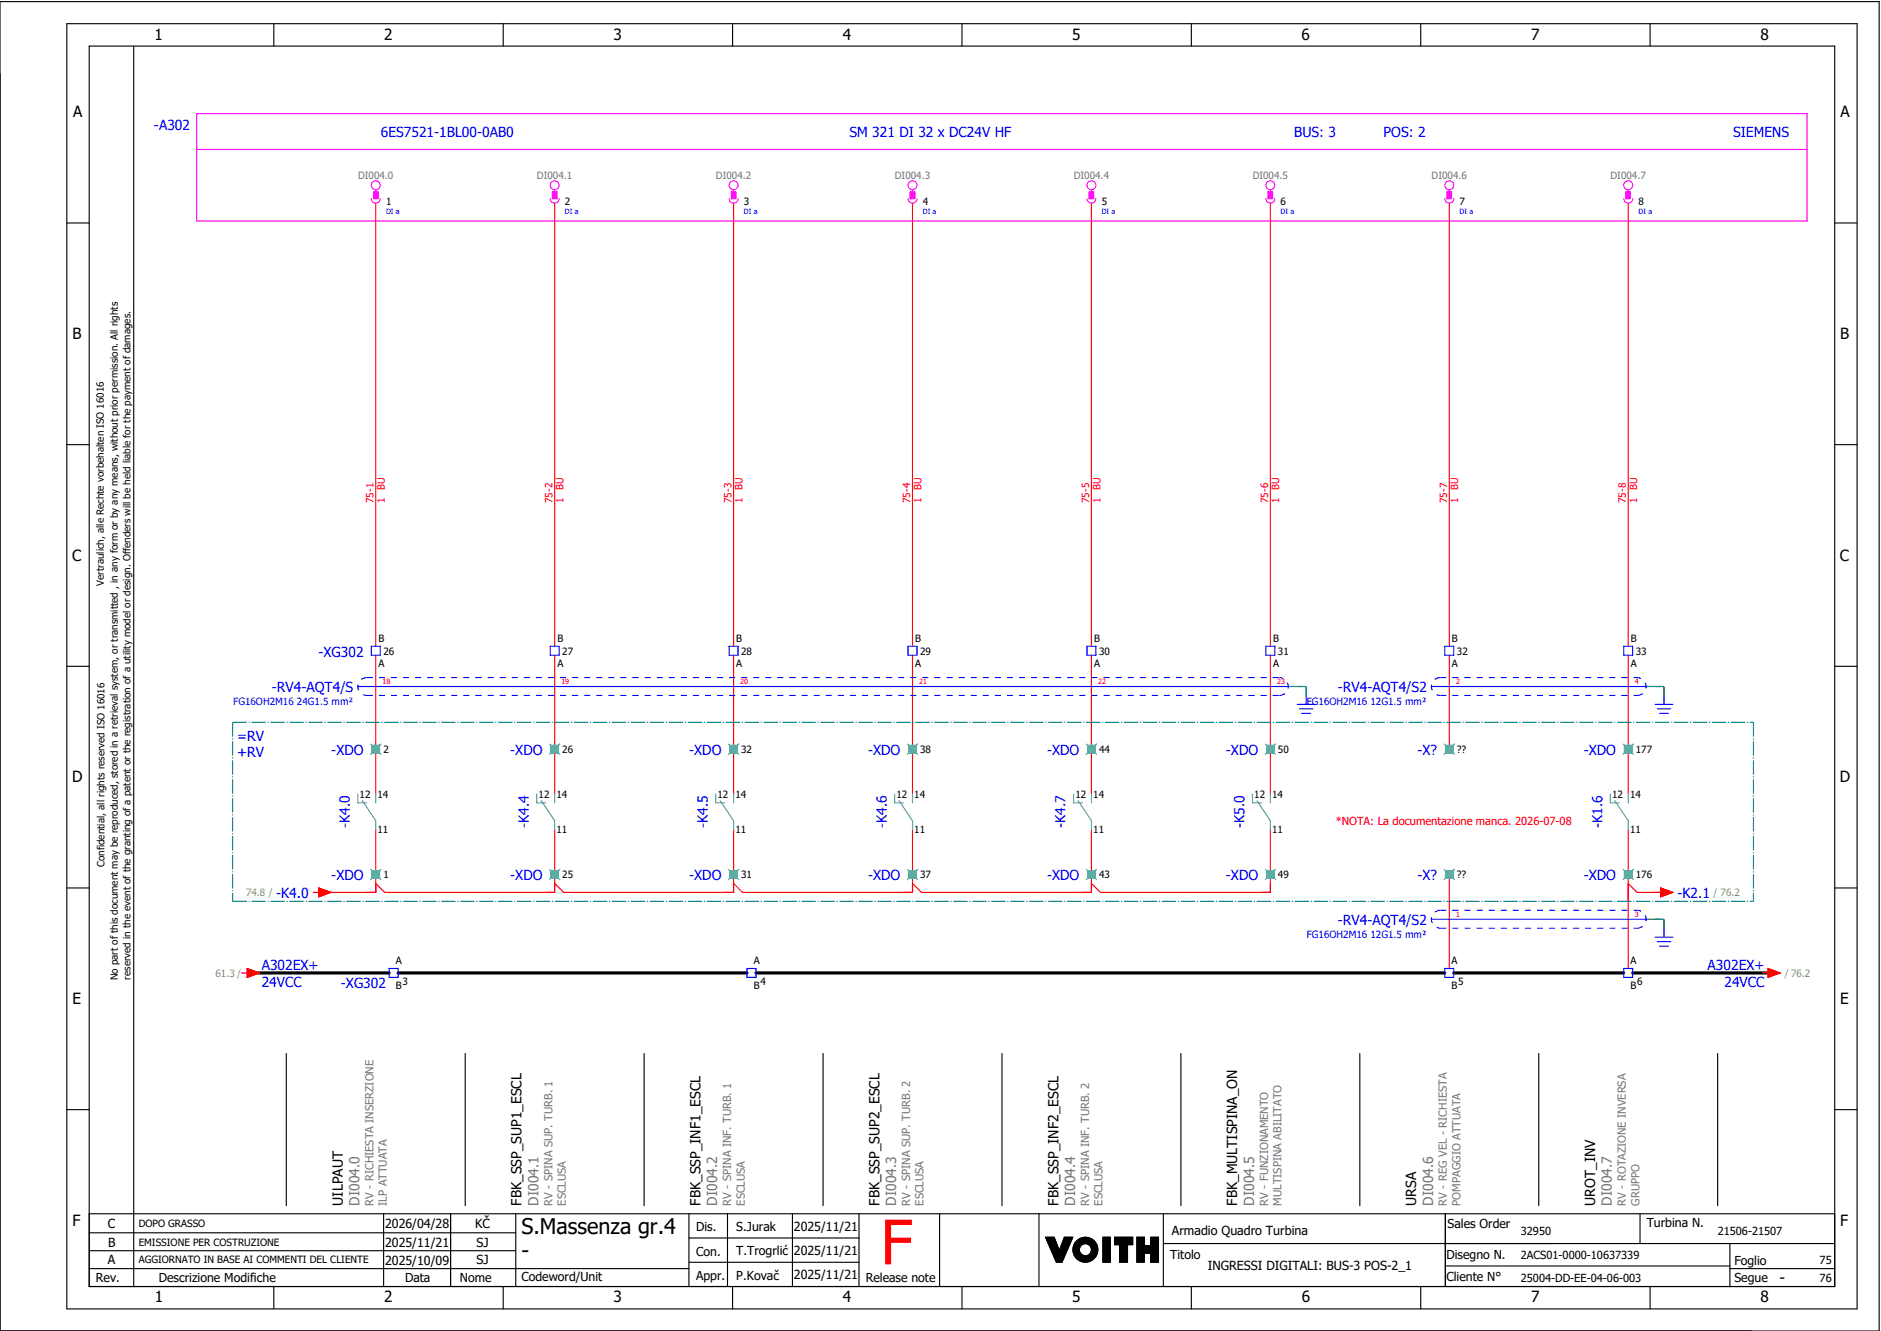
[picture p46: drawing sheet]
<svg xmlns="http://www.w3.org/2000/svg" width="421mm" height="297mm" viewBox="0 0 421 297" stroke-linecap="round" stroke-linejoin="round" font-family="sans-serif">
<defs><g id="words">
<text font-size="13.8" fill="#f00" x="196.9" y="282.5">F</text>
<g font-size="4.8">
<text x="116.6" y="275.8">S.Massenza gr.4</text>
<text x="116.6" y="281.1">-</text>
</g>
<g font-size="3.4">
<text x="34.5" y="9">1</text>
<text x="85.9" y="9">2</text>
<text x="137.1" y="9">3</text>
<text x="188.4" y="9">4</text>
<text x="239.7" y="9">5</text>
<text x="291" y="9">6</text>
<text x="342.3" y="9">7</text>
<text x="393.5" y="9">8</text>
<text x="16.3" y="26.2">A</text>
<text x="411.5" y="26.2">A</text>
<text x="16.2" y="75.8">B</text>
<text x="411.4" y="75.8">B</text>
<text x="16.1" y="125.3">C</text>
<text x="411.3" y="125.3">C</text>
<text x="16.1" y="174.8">D</text>
<text x="411.3" y="174.8">D</text>
<text x="16.2" y="224.4">E</text>
<text x="411.4" y="224.4">E</text>
<text x="16.2" y="273.9">F</text>
<text x="411.4" y="273.9">F</text>
<text x="397.8" y="286.6">-</text>
<text x="34.6" y="291">1</text>
<text x="85.9" y="291">2</text>
<text x="137.2" y="291">3</text>
<text x="188.4" y="291">4</text>
<text x="239.7" y="291">5</text>
<text x="291" y="291">6</text>
<text x="342.3" y="291">7</text>
<text x="393.6" y="291">8</text>
</g>
<g font-size="3.1" fill="#00f">
<text x="34.4" y="29">-A302</text>
<text x="85.1" y="30.6">6ES7521-1BL00-0AB0</text>
<text x="189.9" y="30.6">SM 321 DI 32 x DC24V HF</text>
<text x="289.3" y="30.6">BUS: 3</text>
<text x="309.3" y="30.6">POS: 2</text>
<text x="387.4" y="30.6">SIEMENS</text>
<text x="71.2" y="146.7">-XG302</text>
<text x="60.8" y="154.6">-RV4-AQT4/S</text>
<text x="299.1" y="154.6">-RV4-AQT4/S2</text>
<text x="53" y="165.5">=RV</text>
<text x="53" y="169.3">+RV</text>
<text x="74.1" y="168.7">-XDO</text>
<text x="114.1" y="168.7">-XDO</text>
<text x="154.1" y="168.7">-XDO</text>
<text x="194.1" y="168.7">-XDO</text>
<text x="234.1" y="168.7">-XDO</text>
<text x="274.1" y="168.7">-XDO</text>
<text x="316.9" y="168.7">-X?</text>
<text x="354.1" y="168.7">-XDO</text>
<text x="78.2" y="185" transform="rotate(-90 78.2 185)">-K4.0</text>
<text x="118.2" y="185" transform="rotate(-90 118.2 185)">-K4.4</text>
<text x="158.2" y="185" transform="rotate(-90 158.2 185)">-K4.5</text>
<text x="198.2" y="185" transform="rotate(-90 198.2 185)">-K4.6</text>
<text x="238.2" y="185" transform="rotate(-90 238.2 185)">-K4.7</text>
<text x="278.2" y="185" transform="rotate(-90 278.2 185)">-K5.0</text>
<text x="358.2" y="185" transform="rotate(-90 358.2 185)">-K1.6</text>
<text x="74.1" y="196.7">-XDO</text>
<text x="114.1" y="196.7">-XDO</text>
<text x="154.1" y="196.7">-XDO</text>
<text x="194.1" y="196.7">-XDO</text>
<text x="234.1" y="196.7">-XDO</text>
<text x="274.1" y="196.7">-XDO</text>
<text x="316.9" y="196.7">-X?</text>
<text x="354.1" y="196.7">-XDO</text>
<text x="61.7" y="200.6">-K4.0</text>
<text x="375" y="200.6">-K2.1</text>
<text x="299.1" y="206.6">-RV4-AQT4/S2</text>
<text x="58.5" y="216.6">A302EX+</text>
<text x="58.5" y="220.5">24VCC</text>
<text x="76.2" y="220.7">-XG302</text>
<text x="381.7" y="216.8">A302EX+</text>
<text x="385.5" y="220.5">24VCC</text>
</g>
<g font-size="3.1">
<text x="76.6" y="269.4" transform="rotate(-90 76.6 269.4)">UILPAUT</text>
<text x="116.6" y="269.4" transform="rotate(-90 116.6 269.4)">FBK_SSP_SUP1_ESCL</text>
<text x="156.6" y="269.4" transform="rotate(-90 156.6 269.4)">FBK_SSP_INF1_ESCL</text>
<text x="196.6" y="269.4" transform="rotate(-90 196.6 269.4)">FBK_SSP_SUP2_ESCL</text>
<text x="236.6" y="269.4" transform="rotate(-90 236.6 269.4)">FBK_SSP_INF2_ESCL</text>
<text x="276.6" y="269.4" transform="rotate(-90 276.6 269.4)">FBK_MULTISPINA_ON</text>
<text x="316.6" y="269.4" transform="rotate(-90 316.6 269.4)">URSA</text>
<text x="356.6" y="269.4" transform="rotate(-90 356.6 269.4)">UROT_INV</text>
</g>
<g font-size="3.1" fill="#767676">
<text x="80.4" y="269.4" transform="rotate(-90 80.4 269.4)">DI004.0</text>
<text x="120.4" y="269.4" transform="rotate(-90 120.4 269.4)">DI004.1</text>
<text x="160.4" y="269.4" transform="rotate(-90 160.4 269.4)">DI004.2</text>
<text x="200.4" y="269.4" transform="rotate(-90 200.4 269.4)">DI004.3</text>
<text x="240.4" y="269.4" transform="rotate(-90 240.4 269.4)">DI004.4</text>
<text x="280.4" y="269.4" transform="rotate(-90 280.4 269.4)">DI004.5</text>
<text x="320.4" y="269.4" transform="rotate(-90 320.4 269.4)">DI004.6</text>
<text x="360.4" y="269.4" transform="rotate(-90 360.4 269.4)">DI004.7</text>
</g>
<g font-size="2.8">
<text x="24.1" y="274.4">C</text>
<text x="86.1" y="274.4">2026/04/28</text>
<text x="106.2" y="274.4">KČ</text>
<text x="155.6" y="275.1">Dis.</text>
<text x="164.6" y="275.1">S.Jurak</text>
<text x="177.5" y="275">2025/11/21</text>
<text x="262" y="275.8">Armadio Quadro Turbina</text>
<text x="323.6" y="274.3">Sales Order</text>
<text x="368.1" y="274.2">Turbina N.</text>
<text x="24.2" y="278.6">B</text>
<text x="86.1" y="278.6">2025/11/21</text>
<text x="106.5" y="278.6">SJ</text>
<text x="155.6" y="280.5">Con.</text>
<text x="164.6" y="280.5">T.Trogrlić</text>
<text x="177.5" y="280.4">2025/11/21</text>
<text x="261.6" y="281.3">Titolo</text>
<text x="323.4" y="281.2">Disegno N.</text>
<text x="21.4" y="286.5">Rev.</text>
<text x="24.1" y="282.5">A</text>
<text x="35.5" y="286.4">Descrizione Modifiche</text>
<text x="86.1" y="282.6">2025/10/09</text>
<text x="90.5" y="286.5">Data</text>
<text x="102.8" y="286.5">Nome</text>
<text x="106.5" y="282.5">SJ</text>
<text x="116.6" y="286.3">Codeword/Unit</text>
<text x="155.6" y="286">Appr.</text>
<text x="164.6" y="285.9">P.Kovač</text>
<text x="177.5" y="285.8">2025/11/21</text>
<text x="193.5" y="286.5">Release note</text>
<text x="270" y="283.8">INGRESSI DIGITALI: BUS-3 POS-2_1</text>
<text x="323.4" y="286.2">Cliente N°</text>
<text x="387.7" y="286.5">Segue</text>
<text x="387.7" y="282.6">Foglio</text>
</g>
<text font-size="2.5" fill="#f00" x="298.6" y="184.4">*NOTA: La documentazione manca. 2026-07-08</text>
<g font-size="2.5" fill="#767676">
<text x="83.5" y="269.4" transform="rotate(-90 83.5 269.4)">RV - RICHIESTA INSERZIONE</text>
<text x="86.5" y="269.4" transform="rotate(-90 86.5 269.4)">ILP ATTUATA</text>
<text x="123.5" y="269.4" transform="rotate(-90 123.5 269.4)">RV - SPINA SUP. TURB. 1</text>
<text x="126.5" y="269.4" transform="rotate(-90 126.5 269.4)">ESCLUSA</text>
<text x="163.5" y="269.4" transform="rotate(-90 163.5 269.4)">RV - SPINA INF. TURB. 1</text>
<text x="166.5" y="269.4" transform="rotate(-90 166.5 269.4)">ESCLUSA</text>
<text x="203.5" y="269.4" transform="rotate(-90 203.5 269.4)">RV - SPINA SUP. TURB. 2</text>
<text x="206.5" y="269.4" transform="rotate(-90 206.5 269.4)">ESCLUSA</text>
<text x="243.5" y="269.4" transform="rotate(-90 243.5 269.4)">RV - SPINA INF. TURB. 2</text>
<text x="246.5" y="269.4" transform="rotate(-90 246.5 269.4)">ESCLUSA</text>
<text x="283.5" y="269.4" transform="rotate(-90 283.5 269.4)">RV - FUNZIONAMENTO</text>
<text x="286.5" y="269.4" transform="rotate(-90 286.5 269.4)">MULTISPINA ABILITATO</text>
<text x="323.5" y="269.4" transform="rotate(-90 323.5 269.4)">RV - REG VEL - RICHIESTA</text>
<text x="326.5" y="269.4" transform="rotate(-90 326.5 269.4)">POMPAGGIO ATTUATA</text>
<text x="363.5" y="269.4" transform="rotate(-90 363.5 269.4)">RV - ROTAZIONE INVERSA</text>
<text x="366.5" y="269.4" transform="rotate(-90 366.5 269.4)">GRUPPO</text>
</g>
<g font-size="2.5">
<text x="340" y="275.9">32950</text>
<text x="384" y="275.9">21506-21507</text>
<text x="340" y="281.4">2ACS01-0000-10637339</text>
<text x="340" y="286.4">25004-DD-EE-04-06-003</text>
<text x="406.8" y="282.4">75</text>
<text x="406.8" y="286.4">76</text>
</g>
<g font-size="2.2" fill="#767676">
<text x="80" y="39.9">DI004.0</text>
<text x="120" y="39.9">DI004.1</text>
<text x="160" y="39.9">DI004.2</text>
<text x="200" y="39.9">DI004.3</text>
<text x="240" y="39.9">DI004.4</text>
<text x="280" y="39.9">DI004.5</text>
<text x="320" y="39.9">DI004.6</text>
<text x="360" y="39.9">DI004.7</text>
</g>
<g font-size="2.2">
<text x="86.3" y="45.8">1</text>
<text x="126.3" y="45.8">2</text>
<text x="166.3" y="45.8">3</text>
<text x="206.3" y="45.8">4</text>
<text x="246.3" y="45.8">5</text>
<text x="286.3" y="45.8">6</text>
<text x="326.3" y="45.8">7</text>
<text x="366.3" y="45.8">8</text>
<text x="23.2" y="130.9" transform="rotate(-90 23.2 130.9)">Vertraulich, alle Rechte vorbehalten ISO 16016</text>
<text x="84.6" y="143.4">B</text>
<text x="124.6" y="143.4">B</text>
<text x="164.6" y="143.4">B</text>
<text x="204.6" y="143.4">B</text>
<text x="244.6" y="143.4">B</text>
<text x="284.6" y="143.4">B</text>
<text x="324.6" y="143.4">B</text>
<text x="364.6" y="143.4">B</text>
<text x="84.6" y="149.1">A</text>
<text x="85.7" y="146.3">26</text>
<text x="124.6" y="149.1">A</text>
<text x="125.7" y="146.3">27</text>
<text x="164.6" y="149.1">A</text>
<text x="165.7" y="146.3">28</text>
<text x="204.6" y="149.1">A</text>
<text x="205.7" y="146.3">29</text>
<text x="244.6" y="149.1">A</text>
<text x="245.7" y="146.3">30</text>
<text x="284.6" y="149.1">A</text>
<text x="285.7" y="146.3">31</text>
<text x="324.6" y="149.1">A</text>
<text x="325.7" y="146.3">32</text>
<text x="364.6" y="149.1">A</text>
<text x="365.7" y="146.3">33</text>
<text x="85.7" y="168.3">2</text>
<text x="125.7" y="168.3">26</text>
<text x="165.7" y="168.3">32</text>
<text x="205.7" y="168.3">38</text>
<text x="245.7" y="168.3">44</text>
<text x="285.7" y="168.3">50</text>
<text x="325.7" y="168.3">??</text>
<text x="365.7" y="168.3">177</text>
<text x="80.4" y="178.3">12</text>
<text x="84.4" y="178.3">14</text>
<text x="120.4" y="178.3">12</text>
<text x="124.4" y="178.3">14</text>
<text x="160.4" y="178.3">12</text>
<text x="164.4" y="178.3">14</text>
<text x="200.4" y="178.3">12</text>
<text x="204.4" y="178.3">14</text>
<text x="240.4" y="178.3">12</text>
<text x="244.4" y="178.3">14</text>
<text x="280.4" y="178.3">12</text>
<text x="284.4" y="178.3">14</text>
<text x="360.4" y="178.3">12</text>
<text x="364.4" y="178.3">14</text>
<text x="84.4" y="186.2">11</text>
<text x="124.4" y="186.2">11</text>
<text x="164.4" y="186.2">11</text>
<text x="204.4" y="186.2">11</text>
<text x="244.4" y="186.2">11</text>
<text x="284.4" y="186.2">11</text>
<text x="364.4" y="186.2">11</text>
<text x="23.4" y="193.7" transform="rotate(-90 23.4 193.7)">Confidential, all rights reserved ISO 16016</text>
<text x="85.7" y="196.3">1</text>
<text x="125.7" y="196.3">25</text>
<text x="165.7" y="196.3">31</text>
<text x="205.7" y="196.3">37</text>
<text x="245.7" y="196.3">43</text>
<text x="285.7" y="196.3">49</text>
<text x="325.7" y="196.3">??</text>
<text x="365.7" y="196.3">176</text>
<text x="88.5" y="215.4">A</text>
<text x="168.5" y="215.4">A</text>
<text x="324.5" y="215.4">A</text>
<text x="364.5" y="215.4">A</text>
<text x="26.4" y="219" transform="rotate(-90 26.4 219)">No part of this document may be reproduced, stored in a retrieval system, or transmitted , in any form or by any means, without prior permission. All rights</text>
<text x="29.2" y="218.9" transform="rotate(-90 29.2 218.9)">reserved in the event of the granting of a patent or the registration of a utility model or design. Offenders will be held liable for the payment of damages.</text>
<text x="88.5" y="220.9">B</text>
<text x="90" y="220">3</text>
<text x="168.5" y="220.9">B</text>
<text x="170" y="220">4</text>
<text x="324.5" y="220.9">B</text>
<text x="326" y="220">5</text>
<text x="364.5" y="220.9">B</text>
<text x="366" y="220">6</text>
<text x="31" y="274.2">DOPO GRASSO</text>
<text x="31" y="278.3">EMISSIONE PER COSTRUZIONE</text>
<text x="31" y="282.3">AGGIORNATO IN BASE AI COMMENTI DEL CLIENTE</text>
</g>
<g font-size="2.2" fill="#f00">
<text x="83.5" y="112.4" transform="rotate(-90 83.5 112.4)">75-1</text>
<text x="86" y="112.4" transform="rotate(-90 86 112.4)">1</text>
<text x="86" y="109.4" transform="rotate(-90 86 109.4)">BU</text>
<text x="123.5" y="112.4" transform="rotate(-90 123.5 112.4)">75-2</text>
<text x="126" y="112.4" transform="rotate(-90 126 112.4)">1</text>
<text x="126" y="109.4" transform="rotate(-90 126 109.4)">BU</text>
<text x="163.5" y="112.4" transform="rotate(-90 163.5 112.4)">75-3</text>
<text x="166" y="112.4" transform="rotate(-90 166 112.4)">1</text>
<text x="166" y="109.4" transform="rotate(-90 166 109.4)">BU</text>
<text x="203.5" y="112.4" transform="rotate(-90 203.5 112.4)">75-4</text>
<text x="206" y="112.4" transform="rotate(-90 206 112.4)">1</text>
<text x="206" y="109.4" transform="rotate(-90 206 109.4)">BU</text>
<text x="243.5" y="112.4" transform="rotate(-90 243.5 112.4)">75-5</text>
<text x="246" y="112.4" transform="rotate(-90 246 112.4)">1</text>
<text x="246" y="109.4" transform="rotate(-90 246 109.4)">BU</text>
<text x="283.5" y="112.4" transform="rotate(-90 283.5 112.4)">75-6</text>
<text x="286" y="112.4" transform="rotate(-90 286 112.4)">1</text>
<text x="286" y="109.4" transform="rotate(-90 286 109.4)">BU</text>
<text x="323.5" y="112.4" transform="rotate(-90 323.5 112.4)">75-7</text>
<text x="326" y="112.4" transform="rotate(-90 326 112.4)">1</text>
<text x="326" y="109.4" transform="rotate(-90 326 109.4)">BU</text>
<text x="363.5" y="112.4" transform="rotate(-90 363.5 112.4)">75-8</text>
<text x="366" y="112.4" transform="rotate(-90 366 112.4)">1</text>
<text x="366" y="109.4" transform="rotate(-90 366 109.4)">BU</text>
</g>
<g font-size="2.2" fill="#00f">
<text x="52.1" y="157.5">FG16OH2M16 24G1.5 mm²</text>
<text x="292.1" y="157.5">FG16OH2M16 12G1.5 mm²</text>
<text x="292.1" y="209.5">FG16OH2M16 12G1.5 mm²</text>
</g>
<g font-size="2.2" fill="#7ca552">
<text x="55" y="200.3">74.8 /</text>
<text x="383" y="200.3">/ 76.2</text>
<text x="48.2" y="218.3">61.3 /</text>
<text x="399" y="218.3">/ 76.2</text>
</g>
<g font-size="1.6" fill="#00f">
<text x="86.3" y="47.9">DI a</text>
<text x="126.3" y="47.9">DI a</text>
<text x="166.3" y="47.9">DI a</text>
<text x="206.3" y="47.9">DI a</text>
<text x="246.3" y="47.9">DI a</text>
<text x="286.3" y="47.9">DI a</text>
<text x="326.3" y="47.9">DI a</text>
<text x="366.3" y="47.9">DI a</text>
</g>
<g font-size="1.6" fill="#f00">
<text x="85.5" y="152.9">18</text>
<text x="125.5" y="152.9">19</text>
<text x="165.5" y="152.9">20</text>
<text x="205.5" y="152.9">21</text>
<text x="245.5" y="152.9">22</text>
<text x="285.5" y="152.9">23</text>
<text x="325.5" y="152.9">2</text>
<text x="365.5" y="152.9">4</text>
<text x="325.5" y="204.9">1</text>
<text x="365.5" y="204.9">3</text>
</g>
</g></defs>
<g fill="none" stroke="#000" stroke-width=".25">
<path d="M0 .4h420.1v297h-420.1zM14.9 5.3h400.3v287.2h-400.3zM19.9 10.3h390.3v277.2h-390.3zM29.9 10.4v277.1M61.2 5.3v5M112.5 5.3v5M163.8 5.3v5M215.1 5.3v5M266.3 5.3v5M317.6 5.3v5M368.9 5.3v5M14.9 49.8h5"/>
<path d="M410.2 49.8h5M14.9 99.3h5M410.2 99.3h5M14.9 148.9h5M410.2 148.9h5M14.9 198.4h5M410.2 198.4h5M64 235.4v34M104 235.4v34M144 235.4v34M184 235.4v34M224 235.4v34"/>
<path d="M264 235.4v34M304 235.4v34M344 235.4v34M384 235.4v34M14.9 247.9h5M410.2 247.9h5M19.9 271.2h390.3M19.9 279.5h95.4M19.9 275.4h95.4M85.8 271.2v16.3M100.7 271.2v16.3M115.3 271.2v16.3"/>
<path d="M154 271.2v16.3M154 276.6h38M162.6 271.2v16.3M177.2 271.2v16.3M192 271.2v16.3M210.1 271.2v16.3M232.3 271.1v16.3M233.7 276.4h2l1.1 3 1.1-3h1.9l-2.4 5.6h-1.2zM233.8 276.4l-.1 .1M233.9 276.4l-.1 .2M234.1 276.4l-.3 .3M234.2 276.4l-.3 .4"/>
<path d="M234.4 276.4l-.5 .5M234.5 276.4l-.5 .6M234.7 276.4l-.7 .7M234.8 276.4l-.7 .8M235 276.4l-.9 .9M235.1 276.4l-.9 1M235.3 276.4l-1.1 1.1M235.4 276.4l-1.2 1.2M235.6 276.4l-1.3 1.3M235.7 276.5l-1.4 1.3M235.7 276.6l-1.3 1.3M235.8 276.7l-1.4 1.3"/>
<path d="M235.8 276.8l-1.3 1.3M235.9 276.9l-1.4 1.4M235.9 277l-1.3 1.4M235.9 277.1l-1.3 1.4M236 277.3l-1.3 1.3M236 277.4l-1.3 1.3M236.1 277.5l-1.3 1.3M236.1 277.6l-1.3 1.3M236.1 277.7l-1.3 1.3M236.2 277.8l-1.3 1.3M236.2 277.9l-1.3 1.3M236.3 278l-1.3 1.3"/>
<path d="M236.3 278.1l-1.3 1.3M236.3 278.2l-1.2 1.3M236.4 278.3l-1.3 1.3M236.4 278.4l-1.2 1.3M236.5 278.6l-1.3 1.2M236.5 278.7l-1.2 1.2M236.6 278.8l-1.3 1.2M236.6 278.9l-1.3 1.2M236.6 279l-1.2 1.2M236.7 279.1l-1.3 1.2M236.7 279.2l-1.2 1.3M236.8 279.3l-1.3 1.3"/>
<path d="M238 276.4l-.1 .1M238.1 276.4l-.3 .4M238.3 276.4l-.6 .6M238.4 279.8l-2.2 2.2M238.4 276.4l-.8 .8M238.5 279.5l-2.4 2.4M238.6 276.4l-1.1 1.1M238.6 279.3l-2.5 2.5M238.7 279l-2.7 2.7M238.7 276.4l-1.2 1.3M238.8 278.7l-2.8 2.9M238.9 276.4l-1.5 1.6"/>
<path d="M239 278.5l-3.1 3M239 276.4l-1.7 1.8M239.1 278.2l-3.2 3.2M239.2 276.4l-2 2.1M239.2 277.9l-3.4 3.4M239.3 277.7l-3.5 3.5M239.3 276.4l-2.2 2.3M239.4 277.4l-3.6 3.7M239.5 276.4l-2.5 2.5M239.5 277.1l-3.8 3.9M239.6 276.4l-2.7 2.8M239.7 276.9l-4 4"/>
<path d="M239.8 276.6l-4.2 4.2M239.8 276.4l-4.2 4.3M241.1 276.9l-.8 .8M241.3 279.3l-1.2 1.1M241.3 279.1l-1.2 1.2M241.3 279.4l-1.1 1.1M241.3 278.9l-1.3 1.3M241.3 279.5l-1.1 1.1M241.4 279.7l-1.1 1M241.4 278.7l-1.4 1.4M241.4 279.8l-1 1M241.4 276.7l-1.3 1.3"/>
<path d="M241.5 279.9l-1.1 1M241.5 280l-1 1M241.7 276.6l-1.7 1.7M241.9 276.5l-1.9 2M242.1 276.5l-2.2 2.2M242.3 276.5l-2.4 2.4M242.5 276.4l-2.6 2.6M242.6 276.4l-2.7 2.8M242.8 276.4l-2.9 3M242.9 276.5l-3 3M243 276.5l-3.1 3.1M243.2 276.5l-3.3 3.3"/>
<path d="M243.3 276.5l-3.4 3.4M243.4 276.6l-3.4 3.4M243.5 276.6l-1.4 1.4M243.6 276.6l-1.3 1.3M243.7 276.7l-1.2 1.2M243.9 276.7l-1.2 1.2M244 276.8l-1.2 1.1M244 276.8l-1.1 1.1M244.1 276.9l-1 1.1M244.2 276.9l-1 1.1M244.3 277l-1 1M244.4 277.1l-1 1"/>
<path d="M244.5 277.1l-1 1.1M244.6 277.2l-1.1 1M244.6 277.3l-1 1M244.7 277.4l-1 1M244.8 277.4l-1 1.1M244.8 277.5l-1 1.1M244.9 277.6l-1 1.1M245 277.7l-1.1 1.1M245 277.8l-1.1 1.1M245.1 277.9l-1.1 1.1M245.1 278l-1.1 1.1M245.2 278.1l-1.2 1.2"/>
<path d="M245.2 278.2l-1.2 1.3M245.3 278.3l-1.4 1.4M245.3 278.4l-1.5 1.5M245.3 278.5l-3.4 3.4M245.4 279.9l-2.1 2M245.4 278.7l-3.3 3.3M245.4 279.7l-2.3 2.3M245.4 278.8l-3.2 3.2M245.4 278.9l-3.1 3.1M245.4 279.5l-2.5 2.5M245.4 279.1l-2.9 2.9M245.4 279.4l-2.6 2.6"/>
<path d="M245.4 279.2l-2.8 2.8M246.6 276.4h1.6v5.6h-1.6zM246.6 276.4v.1M246.8 276.4l-.2 .3M246.9 276.4l-.3 .4M247.1 276.4l-.5 .6M247.2 276.4l-.6 .7M247.4 276.4l-.8 .9M247.5 276.4l-.9 1M247.7 276.4l-1.1 1.2M247.8 276.4l-1.2 1.3M248 276.4l-1.4 1.5"/>
<path d="M248.1 276.4l-1.5 1.6M248.2 280l-1.6 1.6M248.2 279.8l-1.6 1.7M248.2 279.7l-1.6 1.6M248.2 279.5l-1.6 1.7M248.2 279.4l-1.6 1.6M248.2 277.4l-1.6 1.7M248.2 277.3l-1.6 1.6M248.2 277.1l-1.6 1.7M248.2 277l-1.6 1.6M248.2 276.8l-1.6 1.7M248.2 276.7l-1.6 1.6"/>
<path d="M248.2 276.5l-1.6 1.7M248.2 278l-1.6 1.7M248.2 277.9l-1.6 1.6M248.2 277.7l-1.6 1.7M248.2 277.6l-1.6 1.6M248.2 279.1l-1.6 1.6M248.2 278.9l-1.6 1.7M248.2 278.8l-1.6 1.6M248.2 278.6l-1.6 1.7M248.2 278.5l-1.6 1.6M248.2 278.3l-1.6 1.7M248.2 278.2l-1.6 1.6"/>
<path d="M248.2 279.2l-1.6 1.7M249.2 276.4v.1M249.4 276.4l-.2 .2M249.5 276.4l-.3 .4M249.7 276.4l-.5 .5M249.8 276.4l-.6 .7M250 276.4l-.8 .8M250.1 276.4l-.9 1M250.3 278.1h-1.1v-1.7h4v1.7h-1.1v3.9h-1.8M250.3 278.1v3.9M250.3 276.4l-1.1 1.2M250.4 276.4l-1.2 1.3"/>
<path d="M250.6 276.4l-1.4 1.5M250.7 276.4l-1.5 1.6M250.9 276.4l-1.7 1.7M251 276.4l-1.6 1.7M251.2 276.4l-1.7 1.7M251.3 276.4l-1.6 1.7M251.5 276.4l-1.7 1.7M251.6 276.4l-1.6 1.7M251.8 276.4l-1.7 1.7M251.9 276.4l-1.6 1.7M252.1 279.9l-1.8 1.8M252.1 279.8l-1.8 1.8"/>
<path d="M252.1 278.6l-1.8 1.8M252.1 278.4l-1.8 1.8M252.1 278.3l-1.8 1.8M252.1 279.2l-1.8 1.8M252.1 279l-1.8 1.8M252.1 278.9l-1.8 1.8M252.1 278.7l-1.8 1.8M252.1 279.3l-1.8 1.8M252.1 279.6l-1.8 1.8M252.1 279.5l-1.8 1.8M252.1 276.4l-1.8 1.9M252.2 276.4l-1.9 2"/>
<path d="M252.4 276.4l-2.1 2.2M252.5 276.4l-2.2 2.3M252.7 276.4l-2.4 2.5M252.8 276.4l-2.5 2.6M253 276.4l-2.7 2.8M253.1 276.4l-2.8 2.9M253.2 277.4l-.7 .7M253.2 276.7l-2.9 2.9M253.2 276.5l-2.9 3M253.2 277.3l-.8 .8M253.2 277.1l-1 1M253.2 277l-2.9 2.9"/>
<path d="M253.2 276.8l-2.9 3M253.2 278l-.1 .1M253.2 277.9l-.2 .2M253.2 277.7l-.4 .4M253.2 277.6l-.5 .5M254.2 276.4v.1M254.3 276.4l-.1 .2M254.5 276.4l-.3 .4M254.6 276.4l-.4 .5M254.8 276.4l-.6 .7M254.9 276.4l-.7 .8M255.1 276.4l-.9 1"/>
<path d="M255.2 276.4l-1 1.1M255.4 276.4l-1.2 1.3M255.5 276.4l-1.3 1.4M255.7 276.4l-1.5 1.6M255.8 277.5l-1.6 1.7M255.8 277.4l-1.6 1.6M255.8 277.2l-1.6 1.7M255.8 277.1l-1.6 1.6M255.8 276.9l-1.6 1.7M255.8 276.8l-1.6 1.6M255.8 276.6l-1.6 1.7M255.8 276.5l-1.6 1.6"/>
<path d="M255.8 276.4v1.9M255.8 276.4h-1.6v5.6h1.6v-2h1.4M255.8 278.3h1.4v-1.9h1.8v5.6h-1.8v-2M255.8 278l-1.6 1.6M255.8 277.8l-1.6 1.7M255.8 277.7l-1.6 1.6M255.8 278.3l-1.6 1.6M255.8 278.1l-1.6 1.7M255.9 278.3l-1.7 1.8M256.1 278.3l-1.9 1.9M256.2 278.3l-2 2.1M256.4 278.3l-2.2 2.2"/>
<path d="M256.5 278.3l-2.3 2.4M256.7 278.3l-2.5 2.5M256.8 278.3l-2.6 2.7M257 278.3l-2.8 2.8M257.1 278.3l-2.9 3M257.3 276.4l-.1 .2M257.5 276.4l-.3 .3M257.6 276.4l-.4 .5M257.8 276.4l-.6 .6M257.9 276.4l-.7 .8M258.1 276.4l-.9 .9M258.2 276.4l-1 1.1"/>
<path d="M258.4 276.4l-1.2 1.2M258.5 276.4l-1.3 1.4M258.7 276.4l-1.5 1.5M258.8 276.4l-1.6 1.7M259 276.5l-1.8 1.7M259 277.5l-2.5 2.5M259 277.4l-2.7 2.6M259 277.1l-3 2.9M259 276.9l-3.1 3.1M259 277.2l-2.8 2.8M259 276.8l-4.8 4.8M259 276.6l-4.8 4.8"/>
<path d="M259 279l-1.8 1.8M259 278.9l-1.8 1.7M259 278.7l-1.8 1.8M259 278.6l-1.8 1.7M259 278.4l-1.8 1.8M259 278.3l-1.8 1.7M259 278.1l-1.9 1.9M259 278l-2.1 2M259 277.8l-2.2 2.2M259 277.7l-2.4 2.3M259 279.3l-1.8 1.8M259 279.2l-1.8 1.7"/>
<path d="M259 279.9l-1.8 1.8M259 279.8l-1.8 1.7M259 279.6l-1.8 1.8M259 279.5l-1.8 1.7M260.1 271.2v16.3M260.1 277.9h150.1M323.1 271.2v16.3M366.6 271.2v6.7M386.7 277.9v9.6M19.9 283.5h134.1M61.2 287.5v5M112.5 287.5v5"/>
<path d="M154 282h38M163.8 287.5v5M215.1 287.5v5M237.5 281.9l-.1 .1M237.6 281.7l-.4 .3M237.7 281.4l-.6 .6M237.8 281.1l-.9 .9M237.9 280.9l-1.1 1.1M238 280.6l-1.4 1.4M238.2 280.3l-1.7 1.7M238.3 280.1l-2 1.9M241.6 280l-1 1.1"/>
<path d="M241.6 280.1l-1 1M241.7 280.2l-1 1M241.8 280.3l-1 1M241.9 280.3l-1 1.1M242 280.4l-1.1 1M242.1 280.4l-1.1 1.1M242.2 280.5l-1.1 1.1M242.3 280.5l-1.1 1.1M242.4 280.6l-1.1 1.1M242.6 280.6l-1.2 1.1M242.7 280.6l-1.2 1.2M242.9 280.6l-1.3 1.2"/>
<path d="M243.1 280.5l-1.4 1.4M243.3 280.4l-1.5 1.5M245.1 280.6l-1.1 1M245.2 280.3l-1.5 1.5M245.3 280.1l-1.8 1.8M248.2 281.3l-.7 .7M248.2 281.2l-.8 .8M248.2 281l-1 1M248.2 281.5l-.5 .5M248.2 281.9l-.1 .1M248.2 281.8l-.2 .2M248.2 281.6l-.4 .4"/>
<path d="M248.2 280.9l-1.1 1.1M248.2 280.7l-1.3 1.3M248.2 280.6l-1.4 1.4M248.2 280.4l-1.6 1.6M248.2 280.3l-1.6 1.6M248.2 280.1l-1.6 1.7M252.1 281.3l-.8 .7M252.1 281.1l-.9 .9M252.1 281l-1.1 1M252.1 280.8l-1.2 1.2M252.1 280.7l-1.4 1.3M252.1 280.5l-1.5 1.5"/>
<path d="M252.1 280.4l-1.7 1.6M252.1 280.2l-1.8 1.8M252.1 281.4l-.6 .6M252.1 281.9l-.2 .1M252.1 281.7l-.3 .3M252.1 281.6l-.5 .4M252.1 280.1l-1.8 1.8M255.8 280.7l-1.3 1.3M255.8 280.5l-1.5 1.5M255.8 280.2l-1.6 1.7M255.8 280.1l-1.6 1.6M255.8 280.4l-1.6 1.6"/>
<path d="M255.8 281.9l-.1 .1M255.8 281.7l-.3 .3M255.8 281.6l-.4 .4M255.8 281.4l-.6 .6M255.8 281.3l-.7 .7M255.8 281.1l-.9 .9M255.8 281l-1 1M255.8 280.8l-1.2 1.2M259 281.9l-.2 .1M259 281.7l-.3 .3M259 281.6l-.5 .4M259 281.4l-.6 .6"/>
<path d="M259 281.3l-.8 .7M259 281.1l-.9 .9M259 281l-1.1 1M259 280.8l-1.2 1.2M259 280.7l-1.4 1.3M259 280.5l-1.5 1.5M259 280.4l-1.7 1.6M259 280.2l-1.8 1.8M259 280.1l-1.8 1.7M266.3 287.5v5M317.6 287.5v5M323.1 282.9h63.6"/>
<path d="M368.9 287.5v5M386.7 283.5h23.5"/>
<circle cx="242.6" cy="279.2" r="1.35"/>
<circle cx="242.6" cy="279.2" r="2.79"/>
</g>
<g fill="none" stroke="#f00" stroke-width=".25">
<path d="M84 45.4v99M124 45.4v99M164 45.4v99M204 45.4v99M244 45.4v99M284 45.4v99M324 45.4v99M364 45.4v99M84 146.4v20M124 146.4v20M164 146.4v20M204 146.4v20"/>
<path d="M244 146.4v20M284 146.4v20M324 146.4v20M364 146.4v20M84 168.4v9M124 168.4v9M164 168.4v9M204 168.4v9M244 168.4v9M284 168.4v9M364 168.4v9M70 199.4h1.3"/>
<path d="M71.3 198.4l2.7 1-2.7 1zM84 185.4v9M84 196.4v3h-12M124 185.4v9M124 196.4v3h-38l-2-2M164 196.4v3h-38l-2-2M164 185.4v9M204 196.4v3h-38l-2-2M204 185.4v9M244 196.4v3h-38l-2-2M244 185.4v9M284 196.4v3h-38l-2-2"/>
<path d="M284 185.4v9M324 196.4v20M364 197.4l2 2h6M364 185.4v9M364 196.4v20M371.2 198.4l2.8 1-2.8 1zM54 217.4h1.2M55.2 216.4l2.8 1-2.8 1zM394 217.4h1.2M395.2 216.4l2.8 1-2.8 1z"/>
</g>
<path d="M288 153.4h4M290 153.4h2M292 153.4v2M368 153.4h4M370 153.4h2M372 153.4v2M368 205.4h4M370 205.4h2M372 205.4v2" fill="none" stroke="#00be00" stroke-width=".25" stroke-dasharray="3.2 .4 .3 .4" stroke-linecap="butt"/>
<path d="M56 217.4h31M89 217.4h78M169 217.4h154M325 217.4h38M365 217.4h31" fill="none" stroke="#000" stroke-width=".7"/>
<g fill="none" stroke="#f0f" stroke-width=".25">
<path d="M44 25.4h360v24h-360zM44 33.4h360M83 44.4a1 1 0 0 0 1 1 1 1 0 0 0 1-1M83.5 42.9h1v1.5h-1zM84 42.4v.5M123 44.4a1 1 0 0 0 1 1 1 1 0 0 0 1-1M123.5 42.9h1v1.5h-1zM124 42.4v.5M163 44.4a1 1 0 0 0 1 1 1 1 0 0 0 1-1M163.5 42.9h1v1.5h-1zM164 42.4v.5M203 44.4a1 1 0 0 0 1 1 1 1 0 0 0 1-1"/>
<path d="M203.5 42.9h1v1.5h-1zM204 42.4v.5M243 44.4a1 1 0 0 0 1 1 1 1 0 0 0 1-1M243.5 42.9h1v1.5h-1zM244 42.4v.5M283 44.4a1 1 0 0 0 1 1 1 1 0 0 0 1-1M283.5 42.9h1v1.5h-1zM284 42.4v.5M323 44.4a1 1 0 0 0 1 1 1 1 0 0 0 1-1M323.5 42.9h1v1.5h-1zM324 42.4v.5M363 44.4a1 1 0 0 0 1 1 1 1 0 0 0 1-1"/>
<path d="M363.5 42.9h1v1.5h-1zM364 42.4v.5"/>
<circle cx="84" cy="41.4" r="1"/>
<circle cx="124" cy="41.4" r="1"/>
<circle cx="164" cy="41.4" r="1"/>
<circle cx="204" cy="41.4" r="1"/>
<circle cx="244" cy="41.4" r="1"/>
<circle cx="284" cy="41.4" r="1"/>
<circle cx="324" cy="41.4" r="1"/>
<circle cx="364" cy="41.4" r="1"/>
</g>
<g fill="#f0f" stroke="#f0f" stroke-width=".22">
<path d="M83.5 42.9h1v1.5h-1z"/>
<path d="M123.5 42.9h1v1.5h-1z"/>
<path d="M163.5 42.9h1v1.5h-1z"/>
<path d="M203.5 42.9h1v1.5h-1z"/>
<path d="M243.5 42.9h1v1.5h-1z"/>
<path d="M283.5 42.9h1v1.5h-1z"/>
<path d="M323.5 42.9h1v1.5h-1z"/>
<path d="M363.5 42.9h1v1.5h-1z"/>
</g>
<g fill="none" stroke="#00f" stroke-width=".25">
<path d="M80 153.4h208M83 144.4h2v2h-2zM123 144.4h2v2h-2zM163 144.4h2v2h-2zM203 144.4h2v2h-2zM243 144.4h2v2h-2zM283 144.4h2v2h-2zM290 157.4h4M290.5 158.4h3M291 159.4h2M292 155.4v2M320 153.4h48"/>
<path d="M323 144.4h2v2h-2zM363 144.4h2v2h-2zM370 157.4h4M370.5 158.4h3M371 159.4h2M372 155.4v2M87 216.4h2v2h-2zM167 216.4h2v2h-2zM320 205.4h48M323 216.4h2v2h-2zM363 216.4h2v2h-2zM370 209.4h4"/>
<path d="M370.5 210.4h3M371 211.4h2M372 207.4v2"/>
</g>
<path d="M52 161.4h340M52 161.4v40M392 161.4v40M52 201.4h340" fill="none" stroke="#007f7f" stroke-width=".25" stroke-dasharray="3.2 .4 .3 .4" stroke-linecap="butt"/>
<path d="M82 155.4h204M82 151.4h204M82 151.4a2 2 0 0 0-2 2 2 2 0 0 0 2 2M286 155.4a2 2 0 0 0 2-2 2 2 0 0 0-2-2M322 155.4h44M322 151.4h44M322 151.4a2 2 0 0 0-2 2 2 2 0 0 0 2 2M366 155.4a2 2 0 0 0 2-2 2 2 0 0 0-2-2M322 207.4h44M322 203.4h44M322 203.4a2 2 0 0 0-2 2 2 2 0 0 0 2 2M366 207.4a2 2 0 0 0 2-2 2 2 0 0 0-2-2" fill="none" stroke="#00f" stroke-width=".25" stroke-dasharray="1.4 1.4" stroke-linecap="butt"/>
<g fill="none" stroke="#52a5a5" stroke-width=".25">
<path d="M80 177.4v2h2M81 178.9l3 4.5v2M82.9 166.3l.6 .6M83.2 168.2l-.4 .4M83.2 166.5h1.7v1.7h-1.7zM84 177.4v2M84.9 168.3l.2 .2M85.1 166.3l-.6 .6M120 177.4v2h2M121 178.9l3 4.5v2M122.9 166.3l.6 .6M123.2 166.5h1.7v1.7h-1.7z"/>
<path d="M123.2 168.2l-.4 .4M124 177.4v2M124.9 168.3l.3 .2M125.1 166.3l-.6 .6M160 177.4v2h2M161 178.9l3 4.5v2M162.9 166.3l.6 .6M163.1 166.5h1.7v1.7h-1.7zM163.1 168.2l-.3 .4M164 177.4v2M164.9 168.3l.3 .2M165.1 166.3l-.6 .6"/>
<path d="M200 177.4v2h2M201 178.9l3 4.5v2M202.9 166.3l.6 .6M203.1 166.5h1.7v1.7h-1.7zM203.1 168.2l-.3 .4M204 177.4v2M204.9 168.3l.3 .2M205.1 166.3l-.6 .6M240 177.4v2h2M241 178.9l3 4.5v2M242.9 166.3l.6 .6M243.1 166.5h1.7v1.7h-1.7z"/>
<path d="M243.1 168.2l-.3 .4M244 177.4v2M244.9 168.3l.2 .2M245.1 166.3l-.6 .6M280 177.4v2h2M281 178.9l3 4.5v2M282.9 166.3l.6 .6M283.2 166.5h1.7v1.7h-1.7zM283.2 168.2l-.4 .4M284 177.4v2M284.9 168.3l.2 .2M285.1 166.3l-.6 .6"/>
<path d="M322.9 166.3l.6 .6M323.2 166.5h1.7v1.7h-1.7zM323.2 168.2l-.4 .4M324.9 168.3l.2 .2M325.1 166.3l-.6 .6M360 177.4v2h2M361 178.9l3 4.5v2M362.9 166.3l.6 .6M363.1 166.5h1.7v1.7h-1.7zM363.1 168.2l-.3 .4M364 177.4v2M364.9 168.3l.2 .2"/>
<path d="M365.1 166.3l-.6 .6M82.9 194.3l.6 .6M83.2 196.2v-1.7h1.7v1.7M83.2 196.2l-.4 .4M83.2 196.2h1.7M84.9 196.3l.2 .2M85.1 194.3l-.6 .6M122.9 194.3l.6 .6M123.2 196.2h1.7M123.2 196.2v-1.7h1.7v1.7M123.2 196.2l-.4 .4M124.9 196.3l.3 .2"/>
<path d="M125.1 194.3l-.6 .6M162.9 194.3l.6 .6M163.1 196.2h1.7M163.1 196.2v-1.7h1.7v1.7M163.1 196.2l-.3 .4M164.9 196.3l.3 .2M165.1 194.3l-.6 .6M202.9 194.3l.6 .6M203.1 194.5h1.7v1.7h-1.7zM203.1 196.2l-.3 .4M204.9 196.3l.3 .2M205.1 194.3l-.6 .6"/>
<path d="M242.9 194.3l.6 .6M243.1 196.2h1.7M243.1 196.2v-1.7h1.7v1.7M243.1 196.2l-.3 .4M244.9 196.3l.2 .2M245.1 194.3l-.6 .6M282.9 194.3l.6 .6M283.2 196.2h1.7M283.2 196.2v-1.7h1.7v1.7M283.2 196.2l-.4 .4M284.9 196.3l.2 .2M285.1 194.3l-.6 .6"/>
<path d="M322.9 194.3l.6 .6M323.2 194.5h1.7v1.7h-1.7zM323.2 196.2l-.4 .4M324.9 196.3l.2 .2M325.1 194.3l-.6 .6M362.9 194.3l.6 .6M363.1 196.2h1.7M363.1 196.2v-1.7h1.7v1.7M363.1 196.2l-.3 .4M364.9 196.3l.2 .2M365.1 194.3l-.6 .6"/>
</g>
<g fill="#52a5a5" stroke="#52a5a5" stroke-width=".22">
<path d="M83.2 166.5h1.7v1.7h-1.7z"/>
<path d="M83.2 194.5h1.7v1.7h-1.7z"/>
<path d="M123.2 166.5h1.7v1.7h-1.7z"/>
<path d="M123.2 194.5h1.7v1.7h-1.7z"/>
<path d="M163.1 166.5h1.7v1.7h-1.7z"/>
<path d="M163.1 194.5h1.7v1.7h-1.7z"/>
<path d="M203.1 166.5h1.7v1.7h-1.7z"/>
<path d="M203.1 194.5h1.7v1.7h-1.7z"/>
<path d="M243.1 166.5h1.7v1.7h-1.7z"/>
<path d="M243.1 194.5h1.7v1.7h-1.7z"/>
<path d="M283.2 166.5h1.7v1.7h-1.7z"/>
<path d="M283.2 194.5h1.7v1.7h-1.7z"/>
<path d="M323.2 166.5h1.7v1.7h-1.7z"/>
<path d="M323.2 194.5h1.7v1.7h-1.7z"/>
<path d="M363.1 166.5h1.7v1.7h-1.7z"/>
<path d="M363.1 194.5h1.7v1.7h-1.7z"/>
</g>
<g fill="#f00" stroke="#f00" stroke-width=".22">
<path d="M55.2 216.4l2.8 1-2.8 1z"/>
<path d="M395.2 216.4l2.8 1-2.8 1z"/>
<path d="M71.3 198.4l2.7 1-2.7 1z"/>
<path d="M371.2 198.4l2.8 1-2.8 1z"/>
</g>
<use href="#words"/>
</svg>
